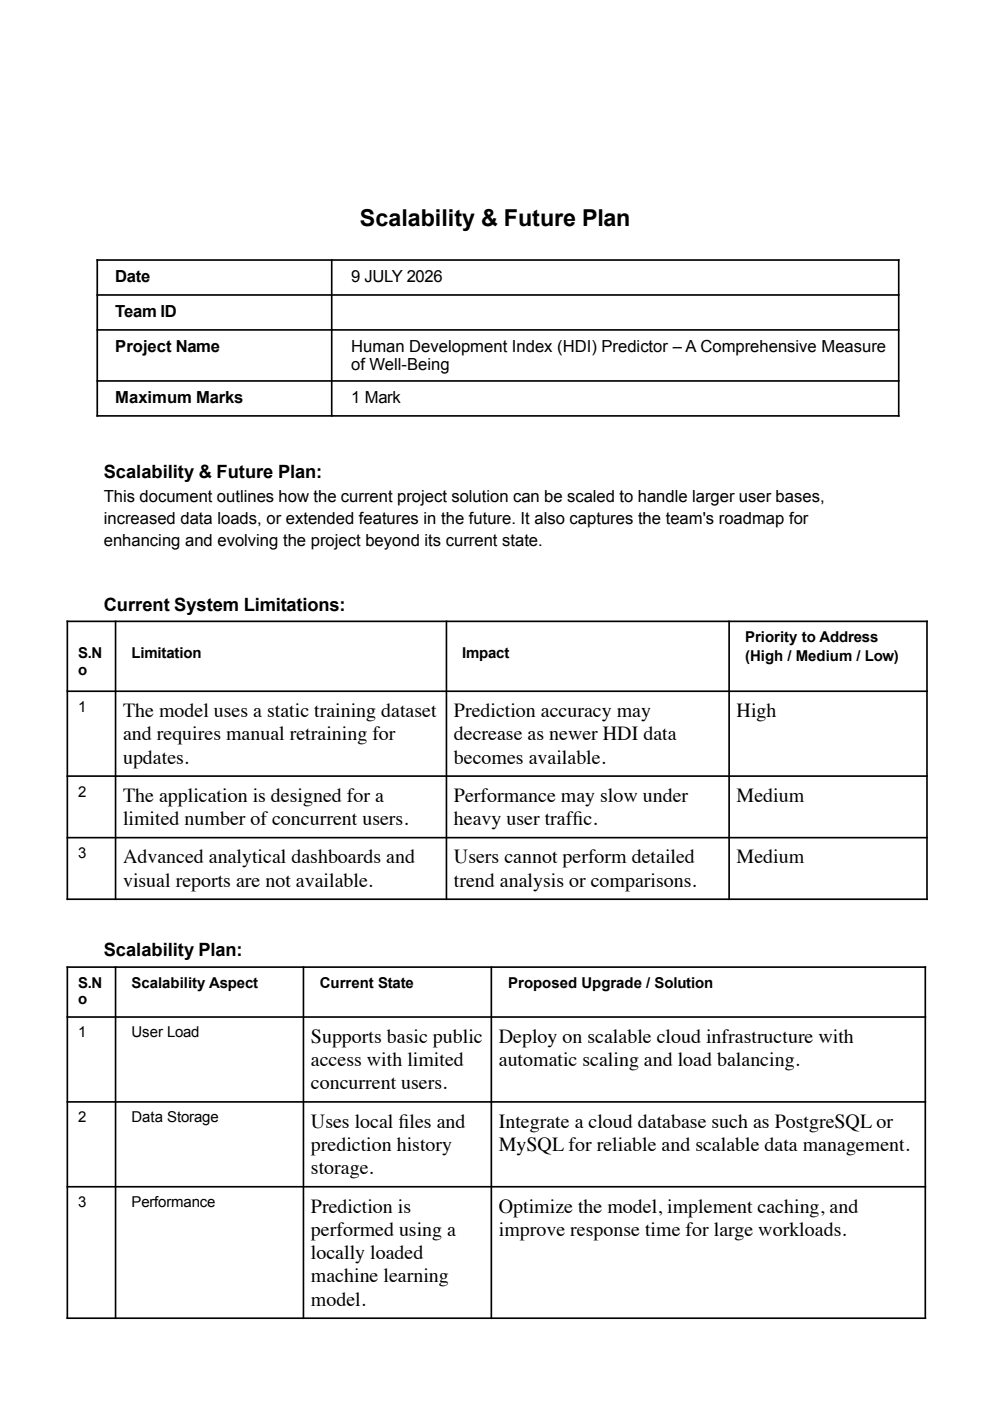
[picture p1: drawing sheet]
<svg xmlns="http://www.w3.org/2000/svg" width="210mm" height="297mm" viewBox="0 0 210 297" stroke-linecap="round" stroke-linejoin="round" font-family="sans-serif">
<defs><g id="words">
<text font-size="4.9" x="76.4" y="47.8">Scalability &amp; Future Plan</text>
<g font-size="4.2">
<text x="26.1" y="152">The model uses a static training dataset</text>
<text x="96.3" y="152">Prediction accuracy may</text>
<text x="156.3" y="152">High</text>
<text x="26.1" y="157">and requires manual retraining for</text>
<text x="26.1" y="161.9">updates.</text>
<text x="96.3" y="157">decrease as newer HDI data</text>
<text x="96.3" y="161.9">becomes available.</text>
<text x="26.1" y="170">The application is designed for a</text>
<text x="96.3" y="170">Performance may slow under</text>
<text x="156.3" y="170">Medium</text>
<text x="26.1" y="175">limited number of concurrent users.</text>
<text x="96.3" y="175">heavy user traffi c.</text>
<text x="26.1" y="183.1">Advanced analytical dashboards and</text>
<text x="96.3" y="183.1">Users cannot perform detailed</text>
<text x="156.3" y="183.1">Medium</text>
<text x="26.1" y="188">visual reports are not available.</text>
<text x="96.3" y="188">trend analysis or comparisons.</text>
<text x="66" y="221.1">Supports basic public</text>
<text x="105.8" y="221.1">Deploy on scalable cloud infrastructure with</text>
<text x="66" y="226">access with limited</text>
<text x="105.8" y="226">automatic scaling and load balancing.</text>
<text x="66" y="231">concurrent users.</text>
<text x="66" y="239.1">Uses local fi les and</text>
<text x="105.8" y="239.1">Integrate a cloud database such as PostgreSQL or</text>
<text x="66" y="244">prediction history</text>
<text x="105.8" y="244">MySQL for reliable and scalable data management.</text>
<text x="66" y="249">storage.</text>
<text x="66" y="257.1">Prediction is</text>
<text x="105.8" y="257.1">Optimize the model, implement caching, and</text>
<text x="66" y="262">performed using a</text>
<text x="105.8" y="262">improve response time for large workloads.</text>
<text x="66" y="267">locally loaded</text>
<text x="66" y="271.9">machine learning</text>
<text x="66" y="276.8">model.</text>
</g>
<g font-size="3.9">
<text x="22" y="101.3">Scalability &amp; Future Plan:</text>
<text x="22" y="129.6">Current System Limitations:</text>
<text x="22" y="202.8">Scalability Plan:</text>
</g>
<g font-size="3.5">
<text x="24.5" y="59.7">Date</text>
<text x="74.5" y="59.7">9 JULY 2026</text>
<text x="24.5" y="67.1">Team ID</text>
<text x="24.5" y="74.6">Project Name</text>
<text x="74.5" y="74.6">Human Development Index (HDI) Predictor – A Comprehensive Measure</text>
<text x="74.5" y="78.4">of Well-Being</text>
<text x="24.5" y="85.4">Maximum Marks</text>
<text x="74.5" y="85.4">1 Mark</text>
<text x="22" y="106.5">This document outlines how the current project solution can be scaled to handle larger user bases,</text>
<text x="22" y="111.1">increased data loads, or extended features in the future. It also captures the team's roadmap for</text>
<text x="22" y="115.8">enhancing and evolving the project beyond its current state.</text>
</g>
<g font-size="3.2">
<text x="158.1" y="136.1">Priority to Address</text>
<text x="16.6" y="139.6">S.N</text>
<text x="16.6" y="143.1">o</text>
<text x="27.9" y="139.6">Limitation</text>
<text x="98" y="139.6">Impact</text>
<text x="158.1" y="140.2">(High / Medium / Low)</text>
<text x="16.6" y="150.9">1</text>
<text x="16.6" y="168.9">2</text>
<text x="16.6" y="181.9">3</text>
<text x="16.6" y="209.4">S.N</text>
<text x="27.9" y="209.4">Scalability Aspect</text>
<text x="67.9" y="209.4">Current State</text>
<text x="107.8" y="209.4">Proposed Upgrade / Solution</text>
<text x="16.6" y="212.9">o</text>
<text x="16.6" y="220">1</text>
<text x="27.9" y="220">User Load</text>
<text x="16.6" y="238">2</text>
<text x="27.9" y="238">Data Storage</text>
<text x="16.6" y="256">3</text>
<text x="27.9" y="256">Performance</text>
</g>
</g></defs>
<g fill="none" stroke="#000" stroke-width=".35">
<path d="M20.5 55.1h170.4M20.6 55v33.4M70.4 55v33.4M190.7 55v33.4M20.5 62.5h170.4M20.5 69.9h170.4M20.5 80.8h170.4M20.5 88.2h170.4M14.1 131.7h182.7M14.3 131.6v59.2M24.5 131.6v59.2M94.7 131.6v59.2"/>
<path d="M154.7 131.6v59.2M196.7 131.6v59.2M14.1 146.6h182.7M14.1 164.5h182.7M14.1 177.6h182.7M14.1 190.7h182.7M14.1 215.6h182.4M14.1 205h182.4M14.3 204.9v74.8M24.5 204.9v74.8M64.4 204.9v74.8M104.2 204.9v74.8"/>
<path d="M196.3 204.9v74.8M14.1 233.6h182.4M14.1 251.6h182.4M14.1 279.5h182.4"/>
</g>
<use href="#words"/>
</svg>
